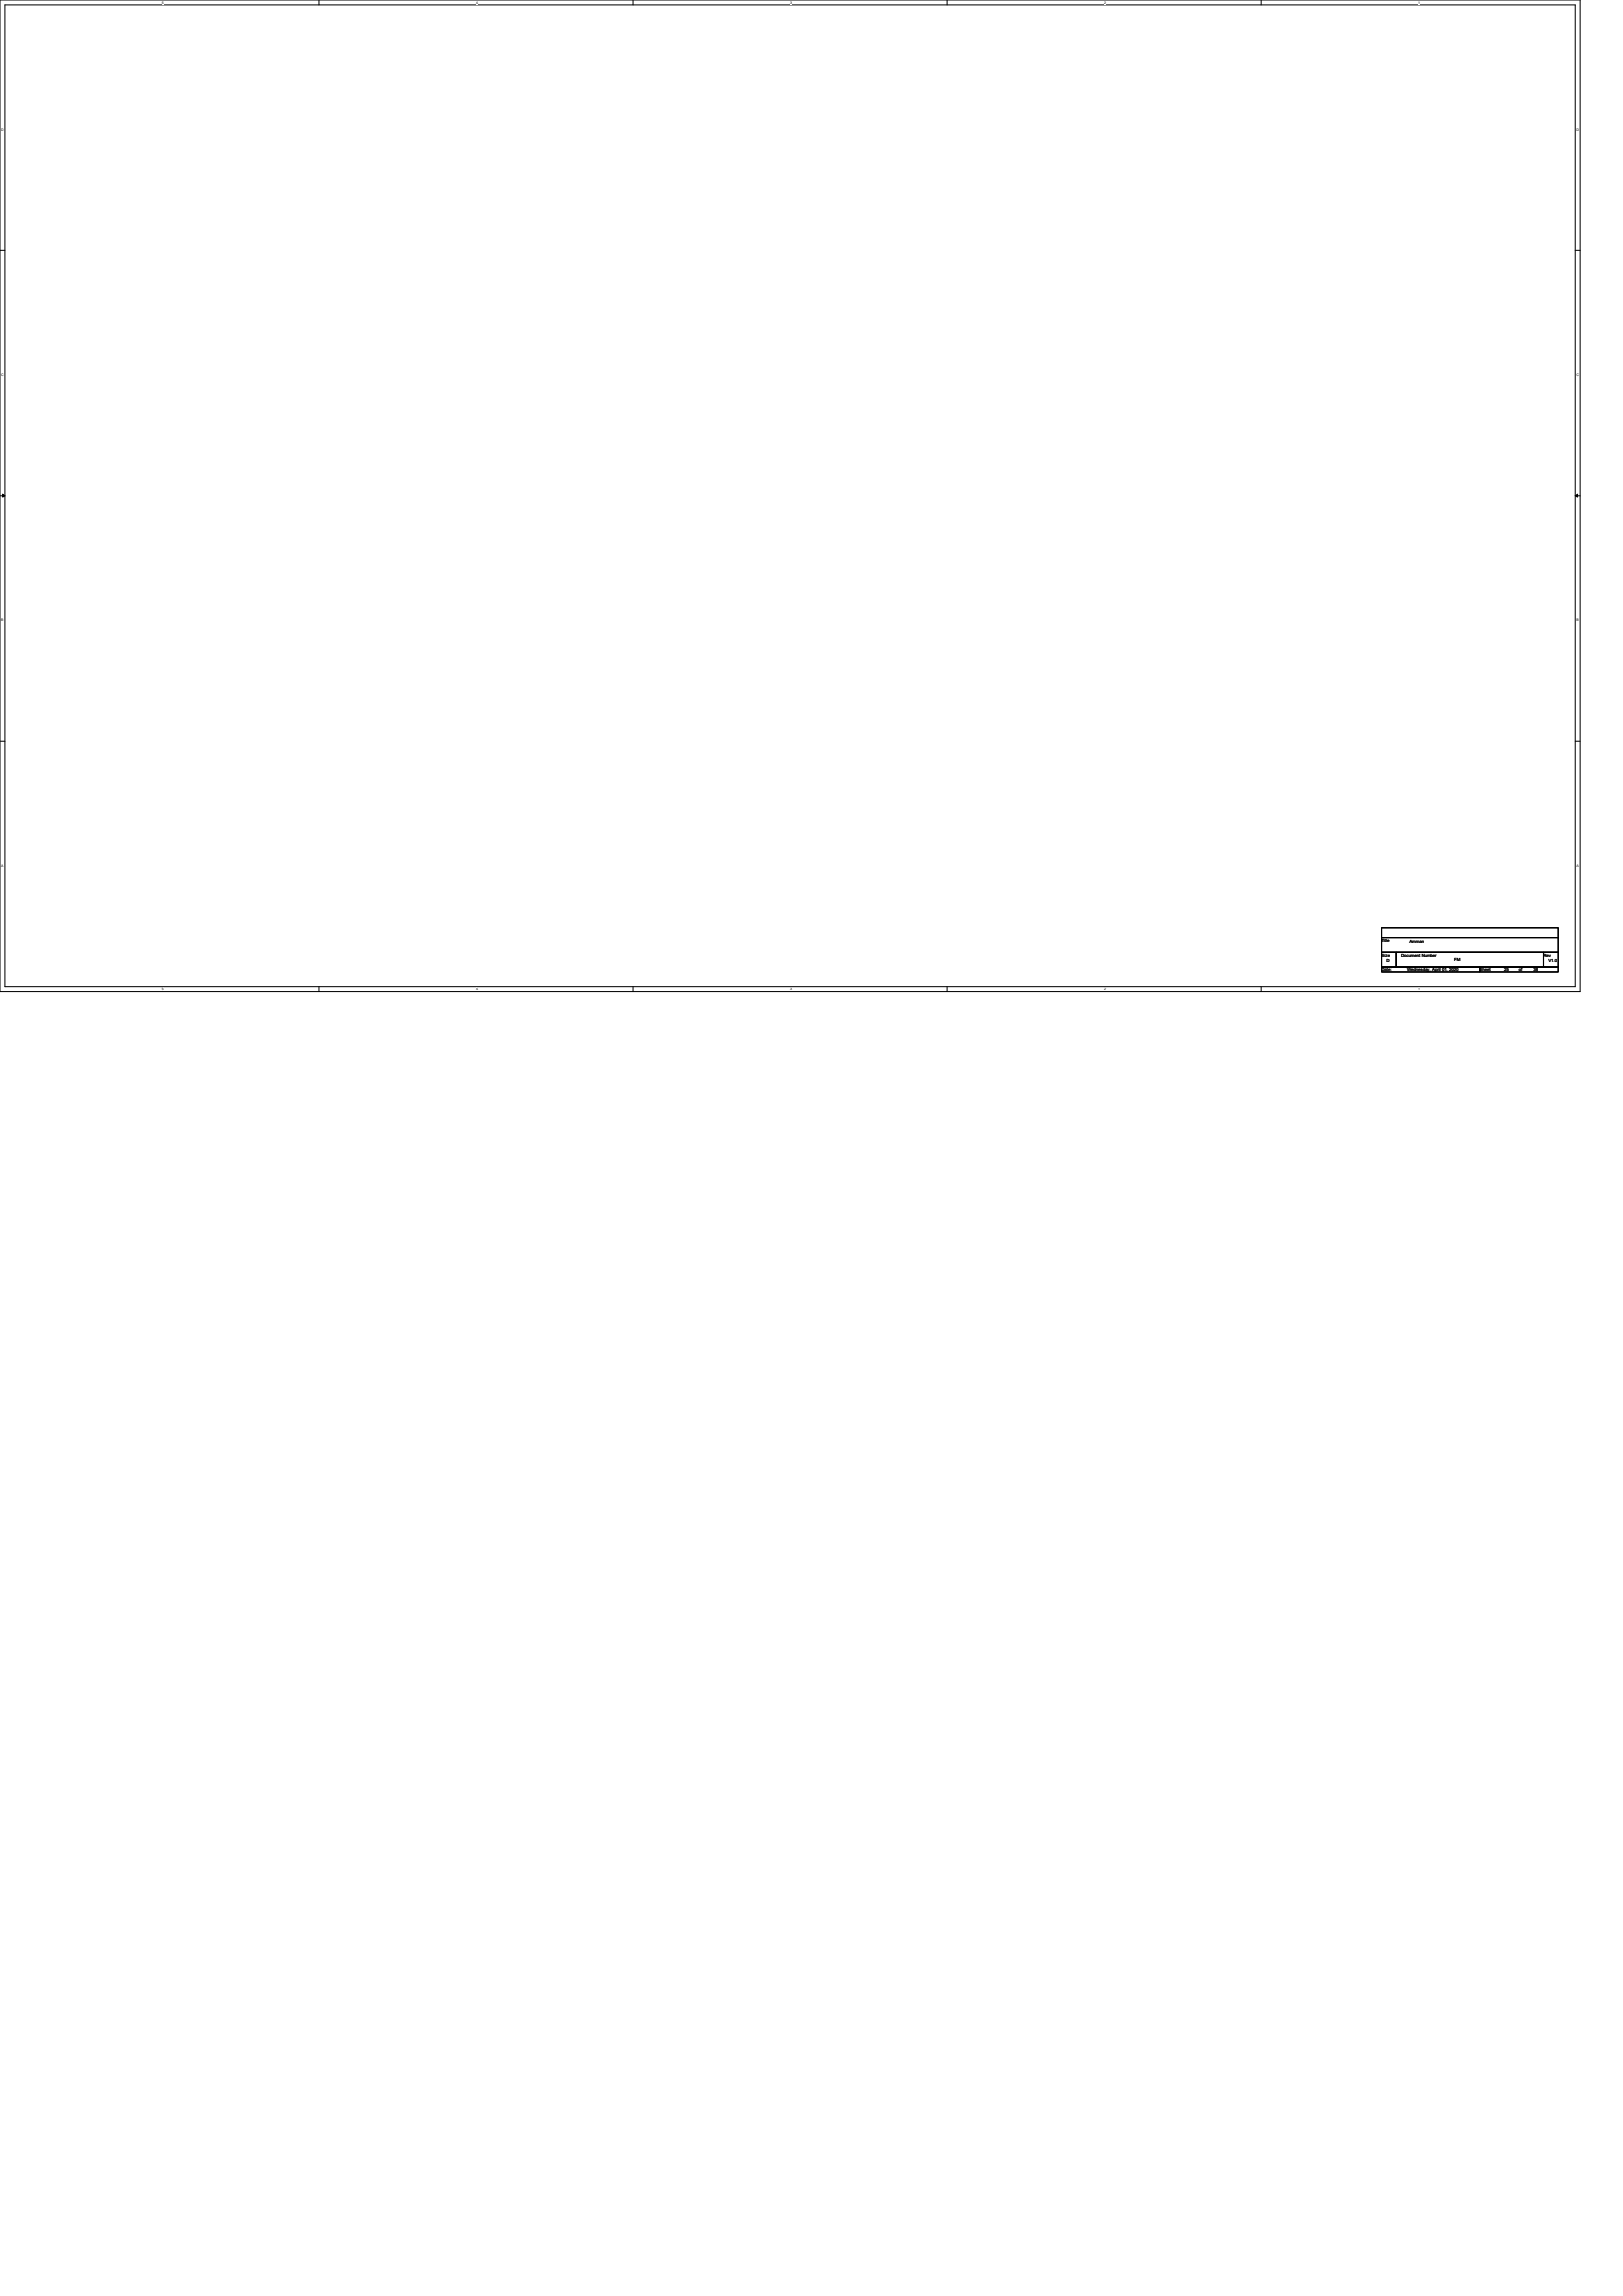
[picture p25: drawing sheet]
<svg xmlns="http://www.w3.org/2000/svg" width="210mm" height="297mm" viewBox="0 0 210 297" stroke-linecap="round" stroke-linejoin="round" font-family="sans-serif">
<defs><g id="words">
<g font-size=".6">
<text x="178.8" y="121.8">Title</text>
<text x="178.8" y="123.7">Size</text>
<text x="178.8" y="125.7">Date:</text>
<text x="179.4" y="124.4">D</text>
<text x="181.3" y="123.7">Document Number</text>
<text x="182.1" y="125.7">Wednesday, April 01, 2020</text>
<text x="182.4" y="122">Amman</text>
<text x="188.2" y="124.3">FM</text>
<text x="191.5" y="125.7">Sheet</text>
<text x="194.6" y="125.7">25</text>
<text x="196.5" y="125.7">of</text>
<text x="198.5" y="125.7">38</text>
<text x="199.7" y="123.7">Rev</text>
<text x="200.4" y="124.4">V1.0</text>
</g>
<g font-size=".5">
<text x="21" y=".5">5</text>
<text x="61.6" y=".5">4</text>
<text x="102.2" y=".5">3</text>
<text x="142.9" y=".5">2</text>
<text x="183.5" y=".5">1</text>
<text x=".2" y="16.9">D</text>
<text x="204" y="16.9">D</text>
<text x=".2" y="48.6">C</text>
<text x="204" y="48.6">C</text>
<text x=".2" y="80.4">B</text>
<text x="204" y="80.4">B</text>
<text x=".2" y="112.1">A</text>
<text x="204" y="112.1">A</text>
<text x="21" y="128.1">5</text>
<text x="61.6" y="128.1">4</text>
<text x="102.2" y="128.1">3</text>
<text x="142.9" y="128.1">2</text>
<text x="183.5" y="128.1">1</text>
</g>
</g></defs>
<path d="M0 0h204.5v128.3h-204.5zM.6 .6h203.2v127h-203.2z" fill="none" stroke="#000" stroke-width=".13"/>
<g fill="#fff">
<path d="M21 .1h.2v.5h-.2z"/>
<path d="M21 127.7h.2v.5h-.2z"/>
</g>
<path d="M41.3 0v.6M41.3 127.6v.7" fill="none" stroke="#000" stroke-width=".13"/>
<g fill="#fff">
<path d="M61.6 .1h.2v.5h-.2z"/>
<path d="M61.6 127.7h.2v.5h-.2z"/>
</g>
<path d="M81.9 0v.6M81.9 127.6v.7" fill="none" stroke="#000" stroke-width=".13"/>
<g fill="#fff">
<path d="M102.2 .1h.2v.5h-.2z"/>
<path d="M102.2 127.7h.2v.5h-.2z"/>
</g>
<path d="M122.6 0v.6M122.6 127.6v.7" fill="none" stroke="#000" stroke-width=".13"/>
<g fill="#fff">
<path d="M142.9 .1h.2v.5h-.2z"/>
<path d="M142.9 127.7h.2v.5h-.2z"/>
</g>
<path d="M163.2 0v.6M163.2 127.6v.7" fill="none" stroke="#000" stroke-width=".13"/>
<g fill="#fff">
<path d="M183.5 .1h.2v.5h-.2z"/>
<path d="M183.5 127.7h.2v.5h-.2z"/>
<path d="M.2 16.5h.3v.5h-.3z"/>
<path d="M204 16.5h.3v.5h-.3z"/>
<path d="M.2 48.3h.3v.5h-.3z"/>
<path d="M204 48.3h.3v.5h-.3z"/>
</g>
<path d="M0 32.4h.6M203.8 32.4h.7" fill="none" stroke="#000" stroke-width=".13"/>
<g fill="#fff">
<path d="M.2 80h.2v.5h-.2z"/>
<path d="M204 80h.3v.5h-.3z"/>
</g>
<path d="M0 64.1h.6M203.8 64.1h.7" fill="none" stroke="#000" stroke-width=".13"/>
<path d="M.3 63.9l.3 .2-.3 .2zM203.8 64.1l.3-.2v.4z" fill="#000" stroke="#000" stroke-width=".13"/>
<g fill="#fff">
<path d="M.2 111.8h.3v.5h-.3z"/>
<path d="M204 111.8h.3v.5h-.3z"/>
</g>
<path d="M0 95.9h.6M203.8 95.9h.7M178.8 120h22.8v1.3h-22.8zM178.8 121.3h22.8v1.9h-22.8zM178.8 123.2h1.9v1.9h-1.9zM178.8 125.1h12.7v.6h-12.7zM180.7 123.2h19v1.9h-19zM191.5 125.1h10.1v.6h-10.1zM199.7 123.2h1.9v1.9h-1.9z" fill="none" stroke="#000" stroke-width=".13"/>
<use href="#words"/>
</svg>
